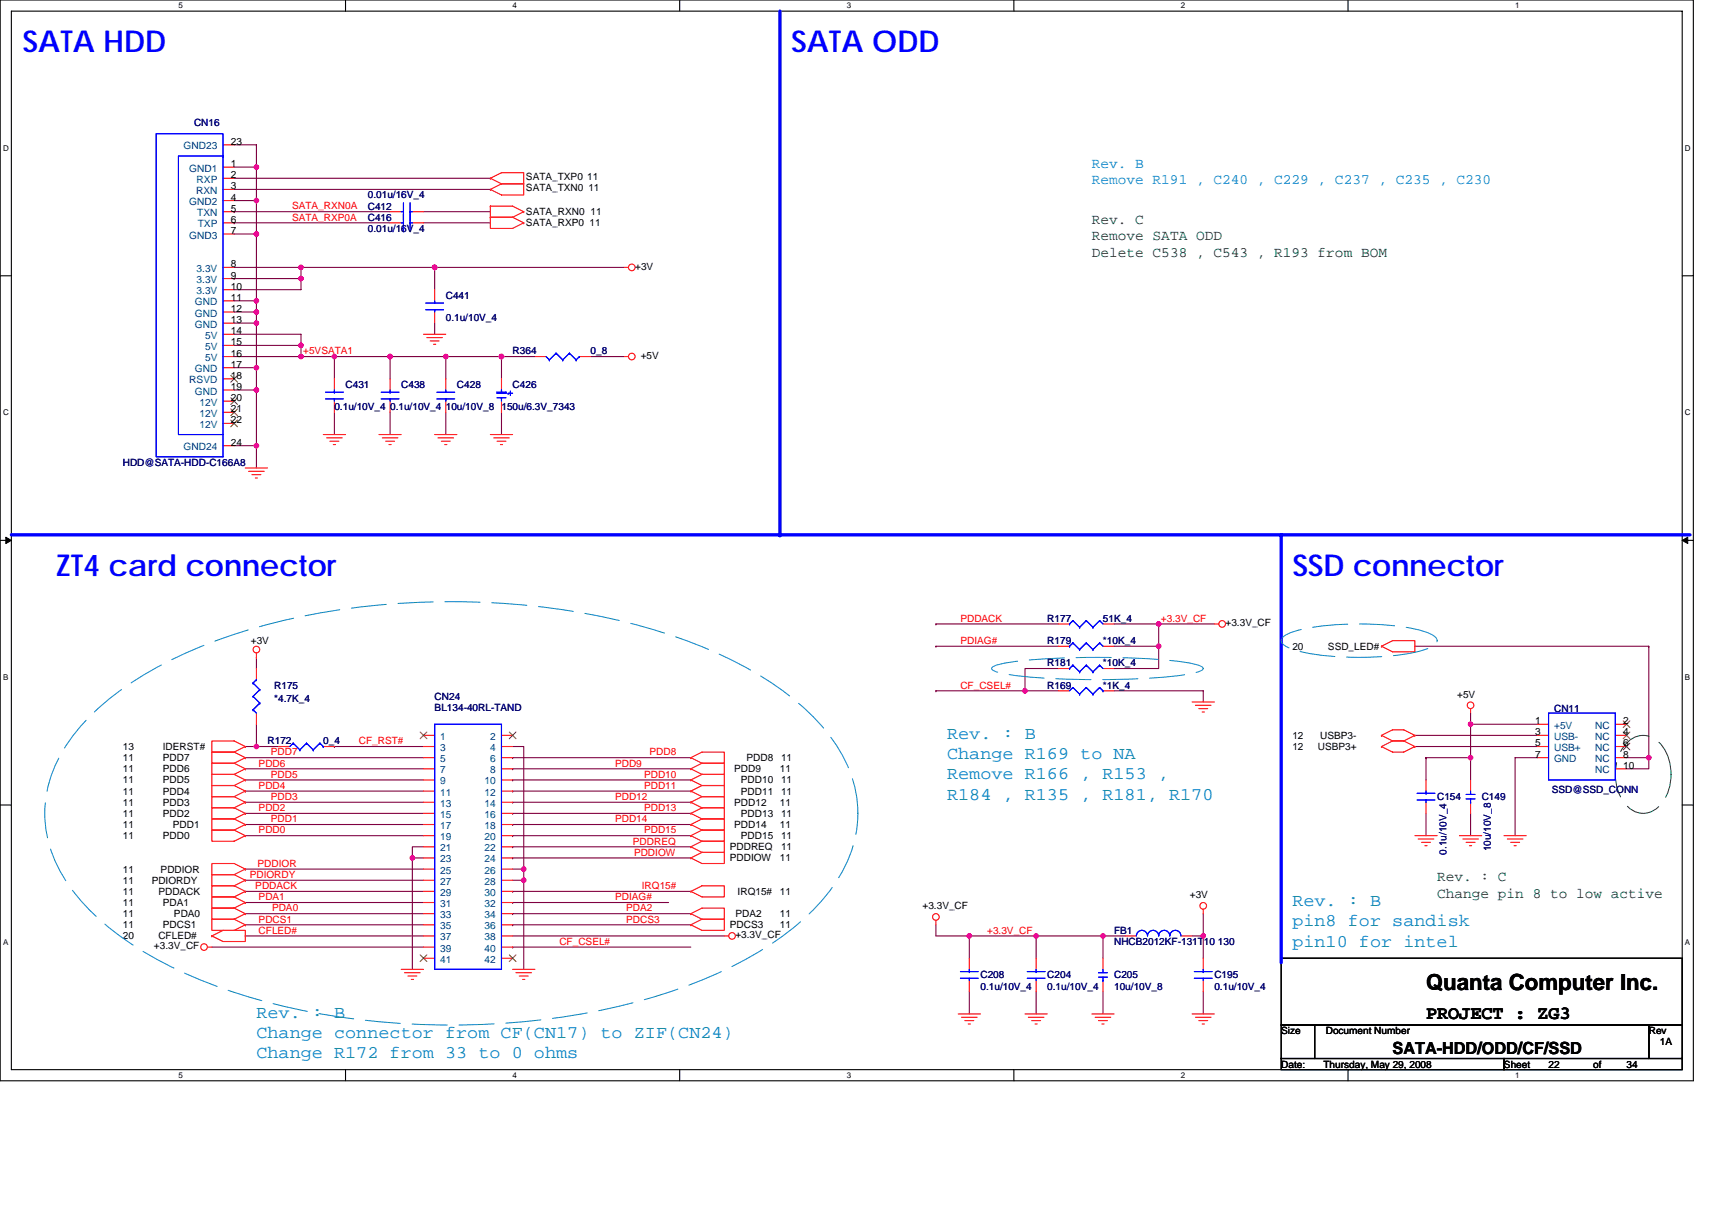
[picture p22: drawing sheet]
<svg xmlns="http://www.w3.org/2000/svg" width="297mm" height="210mm" viewBox="0 0 297 210" stroke-linecap="round" stroke-linejoin="round" font-family="sans-serif">
<defs><g id="words">
<g font-size="5.2" fill="#00f">
<text x="3.9" y="9">SATA HDD</text>
<text x="137.1" y="9">SATA ODD</text>
<text x="9.7" y="99.8">ZT4 card connector</text>
<text x="224" y="99.8">SSD connector</text>
</g>
<text font-size="3.9" x="247.1" y="171.4">Quanta Computer Inc.</text>
<text font-size="3.3" x="247.1" y="176.5">PROJECT : ZG3</text>
<g font-size="3.1" fill="#0080c0">
<text x="164.1" y="128">Rev. : B</text>
<text x="164.1" y="131.5">Change R169 to NA</text>
<text x="164.1" y="135">Remove R166 , R153 ,</text>
<text x="164.1" y="138.5">R184 , R135 , R181, R170</text>
<text x="224" y="157">Rev. : B</text>
<text x="224" y="160.5">pin8 for sandisk</text>
<text x="224" y="164">pin10 for intel</text>
<text x="44.4" y="176.3">Rev. : B</text>
<text x="44.4" y="179.8">Change connector from CF(CN17) to ZIF(CN24)</text>
<text x="44.4" y="183.3">Change R172 from 33 to 0 ohms</text>
</g>
<text font-size="2.9" x="241.3" y="182.5">SATA-HDD/ODD/CF/SSD</text>
<g font-size="2.5" fill="#0080ff">
<text x="189.2" y="29.1">Rev. B</text>
<text x="189.2" y="32">Remove R191 , C240 , C229 , C237 , C235 , C230</text>
</g>
<g font-size="2.5" fill="#008000">
<text x="189.2" y="38.8">Rev. C</text>
<text x="189.2" y="41.6">Remove SATA ODD</text>
<text x="189.2" y="44.5">Delete C538 , C543 , R193 from BOM</text>
<text x="249.1" y="152.7">Rev. : C</text>
<text x="249.1" y="155.5">Change pin 8 to low active</text>
</g>
<g font-size="1.7" fill="#000080">
<text x="33.6" y="21.8">CN16</text>
<text x="63.7" y="34.4">0.01u/16V_4</text>
<text x="63.7" y="38.2">C416</text>
<text x="63.7" y="40.2">0.01u/16V_4</text>
<text x="63.7" y="36.3">C412</text>
<text x="77.3" y="51.8">C441</text>
<text x="77.3" y="55.6">0.1u/10V_4</text>
<text x="88.8" y="61.4">R364</text>
<text x="102.3" y="61.4">0_8</text>
<text x="58" y="71.1">0.1u/10V_4</text>
<text x="59.9" y="67.2">C431</text>
<text x="67.6" y="71.1">0.1u/10V_4</text>
<text x="69.5" y="67.2">C438</text>
<text x="77.3" y="71.1">10u/10V_8</text>
<text x="79.2" y="67.2">C428</text>
<text x="86.9" y="71.1">150u/6.3V_7343</text>
<text x="88.8" y="67.2">C426</text>
<text x="21.3" y="80.7">HDD@SATA-HDD-C166A8</text>
<text x="181.5" y="107.7">R177</text>
<text x="191.1" y="107.7">51K_4</text>
<text x="181.5" y="111.6">R179</text>
<text x="191.1" y="111.6">*10K_4</text>
<text x="47.5" y="119.3">R175</text>
<text x="181.5" y="115.5">R181</text>
<text x="181.5" y="119.3">R169</text>
<text x="191.1" y="115.5">*10K_4</text>
<text x="191.1" y="119.3">*1K_4</text>
<text x="47.5" y="121.6">*4.7K_4</text>
<text x="75.3" y="121.3">CN24</text>
<text x="75.3" y="123.2">BL134-40RL-TAND</text>
<text x="269.3" y="123.4">CN11</text>
<text x="46.4" y="129">R172</text>
<text x="56" y="129">0_4</text>
<text x="268.9" y="137.5">SSD@SSD_CONN</text>
<text x="249.1" y="138.6">C154</text>
<text x="256.8" y="138.6">C149</text>
<text x="250.7" y="148.1" transform="rotate(-90 250.7 148.1)">0.1u/10V_4</text>
<text x="258.4" y="147.5" transform="rotate(-90 258.4 147.5)">10u/10V_8</text>
<text x="193.1" y="161.8">FB1</text>
<text x="193.1" y="163.7">NHCB2012KF-131T10 130</text>
<text x="169.9" y="169.5">C208</text>
<text x="169.9" y="171.4">0.1u/10V_4</text>
<text x="181.5" y="169.5">C204</text>
<text x="181.5" y="171.4">0.1u/10V_4</text>
<text x="193.1" y="169.5">C205</text>
<text x="193.1" y="171.4">10u/10V_8</text>
<text x="210.5" y="169.5">C195</text>
<text x="210.5" y="171.4">0.1u/10V_4</text>
</g>
<g font-size="1.7" fill="#004080">
<text x="31.8" y="25.9">GND23</text>
<text x="32.8" y="29.7">GND1</text>
<text x="32.8" y="35.5">GND2</text>
<text x="34" y="33.6">RXN</text>
<text x="34.1" y="31.7">RXP</text>
<text x="32.8" y="41.3">GND3</text>
<text x="34.2" y="37.5">TXN</text>
<text x="34.3" y="39.4">TXP</text>
<text x="34.1" y="47.1">3.3V</text>
<text x="33.8" y="52.9">GND</text>
<text x="34.1" y="51">3.3V</text>
<text x="34.1" y="49">3.3V</text>
<text x="33.8" y="54.8">GND</text>
<text x="33.8" y="56.8">GND</text>
<text x="35.5" y="58.7">5V</text>
<text x="33.8" y="64.5">GND</text>
<text x="35.5" y="62.6">5V</text>
<text x="35.5" y="60.6">5V</text>
<text x="32.8" y="66.4">RSVD</text>
<text x="33.8" y="68.4">GND</text>
<text x="34.6" y="70.3">12V</text>
<text x="34.6" y="74.1">12V</text>
<text x="34.6" y="72.2">12V</text>
<text x="31.8" y="78">GND24</text>
<text x="76.3" y="128.2">1</text>
<text x="76.3" y="130.1">3</text>
<text x="85" y="128.2">2</text>
<text x="85" y="130.1">4</text>
<text x="269.3" y="126.3">+5V</text>
<text x="269.3" y="128.2">USB-</text>
<text x="269.3" y="130.1">USB+</text>
<text x="276.4" y="126.3">NC</text>
<text x="276.4" y="128.2">NC</text>
<text x="276.4" y="130.1">NC</text>
<text x="76.3" y="132.1">5</text>
<text x="76.3" y="134">7</text>
<text x="76.3" y="135.9">9</text>
<text x="76.3" y="137.8">11</text>
<text x="84" y="135.9">10</text>
<text x="84" y="137.8">12</text>
<text x="85" y="132.1">6</text>
<text x="85" y="134">8</text>
<text x="269.3" y="132.1">GND</text>
<text x="276.4" y="134">NC</text>
<text x="276.4" y="132.1">NC</text>
<text x="76.3" y="139.8">13</text>
<text x="76.3" y="141.7">15</text>
<text x="76.3" y="143.6">17</text>
<text x="84" y="139.8">14</text>
<text x="84" y="141.7">16</text>
<text x="84" y="143.6">18</text>
<text x="76.3" y="145.6">19</text>
<text x="76.3" y="147.5">21</text>
<text x="76.3" y="149.4">23</text>
<text x="84" y="145.6">20</text>
<text x="84" y="147.5">22</text>
<text x="84" y="149.4">24</text>
<text x="76.3" y="151.4">25</text>
<text x="76.3" y="153.3">27</text>
<text x="76.3" y="155.2">29</text>
<text x="84" y="151.4">26</text>
<text x="84" y="153.3">28</text>
<text x="84" y="155.2">30</text>
<text x="76.3" y="157.1">31</text>
<text x="76.3" y="159.1">33</text>
<text x="76.3" y="161">35</text>
<text x="84" y="157.1">32</text>
<text x="84" y="159.1">34</text>
<text x="84" y="161">36</text>
<text x="76.3" y="162.9">37</text>
<text x="76.3" y="164.9">39</text>
<text x="76.3" y="166.8">41</text>
<text x="84" y="162.9">38</text>
<text x="84" y="164.9">40</text>
<text x="84" y="166.8">42</text>
</g>
<g font-size="1.7">
<text x="40" y="28.9">1</text>
<text x="40" y="25.1">23</text>
<text x="40" y="34.7">4</text>
<text x="40" y="30.9">2</text>
<text x="40" y="32.8">3</text>
<text x="91.2" y="33">SATA_TXN0 11</text>
<text x="91.2" y="31.1">SATA_TXP0 11</text>
<text x="40" y="38.6">6</text>
<text x="40" y="40.5">7</text>
<text x="40" y="36.7">5</text>
<text x="91.2" y="39.2">SATA_RXP0 11</text>
<text x="91.2" y="37.3">SATA_RXN0 11</text>
<text x="40" y="46.3">8</text>
<text x="110.1" y="46.7">+3V</text>
<text x="40" y="52.1">11</text>
<text x="40" y="50.2">10</text>
<text x="40" y="48.3">9</text>
<text x="40" y="54">12</text>
<text x="40" y="56">13</text>
<text x="40" y="57.9">14</text>
<text x="40" y="59.8">15</text>
<text x="40" y="63.7">17</text>
<text x="40" y="61.8">16</text>
<text x="40" y="65.6">18</text>
<text x="111" y="62.2">+5V</text>
<text x="40" y="67.6">19</text>
<text x="40" y="69.5">20</text>
<text x="40" y="71.4">21</text>
<text x="40" y="73.3">22</text>
<text x="40" y="77.2">24</text>
<text x="43.5" y="111.6">+3V</text>
<text x="212.4" y="108.5">+3.3V_CF</text>
<text x="224" y="112.6">20</text>
<text x="230.1" y="112.6">SSD_LED#</text>
<text x="252.5" y="120.9">+5V</text>
<text x="266" y="125.5">1</text>
<text x="281.3" y="125.5">2</text>
<text x="21.3" y="131.9">11</text>
<text x="21.3" y="129.9">13</text>
<text x="28.2" y="131.9">PDD7</text>
<text x="28.2" y="129.9">IDERST#</text>
<text x="129.4" y="131.9">PDD8</text>
<text x="135.4" y="131.9">11</text>
<text x="224" y="129.9">12</text>
<text x="224" y="128">12</text>
<text x="228.4" y="129.9">USBP3+</text>
<text x="228.8" y="128">USBP3-</text>
<text x="266" y="127.4">3</text>
<text x="266" y="129.3">5</text>
<text x="266" y="131.3">7</text>
<text x="281.3" y="127.4">4</text>
<text x="281.3" y="129.3">6</text>
<text x="281.3" y="131.3">8</text>
<text x="21.3" y="133.8">11</text>
<text x="21.3" y="137.7">11</text>
<text x="21.3" y="135.7">11</text>
<text x="28.2" y="133.8">PDD6</text>
<text x="28.2" y="137.7">PDD4</text>
<text x="28.2" y="135.7">PDD5</text>
<text x="127.3" y="133.8">PDD9</text>
<text x="128.4" y="137.7">PDD11</text>
<text x="128.4" y="135.7">PDD10</text>
<text x="135.2" y="133.8">11</text>
<text x="135.4" y="137.7">11</text>
<text x="135.4" y="135.7">11</text>
<text x="281.3" y="133.2">10</text>
<text x="21.3" y="143.5">11</text>
<text x="21.3" y="141.5">11</text>
<text x="21.3" y="139.6">11</text>
<text x="28.2" y="141.5">PDD2</text>
<text x="28.2" y="139.6">PDD3</text>
<text x="30" y="143.5">PDD1</text>
<text x="127.3" y="143.5">PDD14</text>
<text x="127.3" y="139.6">PDD12</text>
<text x="128.4" y="141.5">PDD13</text>
<text x="135.2" y="143.5">11</text>
<text x="135.2" y="139.6">11</text>
<text x="135.4" y="141.5">11</text>
<text x="21.3" y="145.4">11</text>
<text x="28.2" y="145.4">PDD0</text>
<text x="126.5" y="147.3">PDDREQ</text>
<text x="126.5" y="149.2">PDDIOW</text>
<text x="128.4" y="145.4">PDD15</text>
<text x="135.2" y="149.2">11</text>
<text x="135.4" y="145.4">11</text>
<text x="135.4" y="147.3">11</text>
<text x="21.3" y="151.2">11</text>
<text x="21.3" y="155">11</text>
<text x="21.3" y="153.1">11</text>
<text x="26.3" y="153.1">PDIORDY</text>
<text x="27.5" y="155">PDDACK</text>
<text x="27.8" y="151.2">PDDIOR</text>
<text x="127.8" y="155">IRQ15#</text>
<text x="135.2" y="155">11</text>
<text x="206.2" y="155.6">+3V</text>
<text x="21.3" y="158.9">11</text>
<text x="21.3" y="160.8">11</text>
<text x="21.3" y="157">11</text>
<text x="28.2" y="160.8">PDCS1</text>
<text x="28.2" y="157">PDA1</text>
<text x="30.2" y="158.9">PDA0</text>
<text x="126.5" y="160.8">PDCS3</text>
<text x="127.4" y="158.9">PDA2</text>
<text x="135.2" y="160.8">11</text>
<text x="135.2" y="158.9">11</text>
<text x="159.9" y="157.5">+3.3V_CF</text>
<text x="21.3" y="162.8">20</text>
<text x="26.7" y="164.5">+3.3V_CF</text>
<text x="27.5" y="162.8">CFLED#</text>
<text x="127.4" y="162.6">+3.3V_CF</text>
<text x="222" y="179.2">Size</text>
<text x="229.8" y="179.2">Document Number</text>
<text x="285.7" y="179.2">Rev</text>
<text x="222" y="185">Date:</text>
<text x="229.4" y="185">Thursday, May 29, 2008</text>
<text x="260.6" y="185">Sheet</text>
<text x="268.4" y="185">22</text>
<text x="276.1" y="185">of</text>
<text x="281.9" y="185">34</text>
<text x="287.7" y="181.1">1A</text>
</g>
<g font-size="1.7" fill="#f00">
<text x="50.6" y="38.2">SATA_RXP0A</text>
<text x="50.6" y="36.3">SATA_RXN0A</text>
<text x="52.5" y="61.4">+5VSATA1</text>
<text x="166.4" y="107.7">PDDACK</text>
<text x="201.2" y="107.7">+3.3V_CF</text>
<text x="166.4" y="111.6">PDIAG#</text>
<text x="166.4" y="119.3">CF_CSEL#</text>
<text x="46.9" y="130.9">PDD7</text>
<text x="62.2" y="128.9">CF_RST#</text>
<text x="112.6" y="130.9">PDD8</text>
<text x="44.8" y="132.8">PDD6</text>
<text x="44.8" y="136.7">PDD4</text>
<text x="46.9" y="134.7">PDD5</text>
<text x="106.6" y="132.8">PDD9</text>
<text x="111.6" y="136.7">PDD11</text>
<text x="111.6" y="134.7">PDD10</text>
<text x="44.8" y="140.5">PDD2</text>
<text x="46.9" y="142.5">PDD1</text>
<text x="46.9" y="138.6">PDD3</text>
<text x="106.6" y="142.5">PDD14</text>
<text x="106.6" y="138.6">PDD12</text>
<text x="111.6" y="140.5">PDD13</text>
<text x="44.8" y="144.4">PDD0</text>
<text x="109.7" y="146.3">PDDREQ</text>
<text x="109.9" y="148.3">PDDIOW</text>
<text x="111.6" y="144.4">PDD15</text>
<text x="43.3" y="152.1">PDIORDY</text>
<text x="44.2" y="154">PDDACK</text>
<text x="44.6" y="150.2">PDDIOR</text>
<text x="44.8" y="156">PDA1</text>
<text x="106.6" y="156">PDIAG#</text>
<text x="111.2" y="154">IRQ15#</text>
<text x="44.8" y="159.8">PDCS1</text>
<text x="44.8" y="161.8">CFLED#</text>
<text x="47.1" y="157.9">PDA0</text>
<text x="108.5" y="159.8">PDCS3</text>
<text x="108.5" y="157.9">PDA2</text>
<text x="171.1" y="161.8">+3.3V_CF</text>
<text x="96.9" y="163.7">CF_CSEL#</text>
</g>
<g font-size="1.4">
<text x="30.9" y="1.4">5</text>
<text x="88.8" y="1.4">4</text>
<text x="146.7" y="1.4">3</text>
<text x="204.7" y="1.4">2</text>
<text x="262.6" y="1.4">1</text>
<text x=".5" y="26.1">D</text>
<text x="292" y="26.1">D</text>
<text x=".5" y="71.9">C</text>
<text x="292" y="71.9">C</text>
<text x=".5" y="117.8">B</text>
<text x="292" y="117.8">B</text>
<text x=".5" y="163.6">A</text>
<text x="292" y="163.6">A</text>
<text x="30.9" y="186.8">5</text>
<text x="88.8" y="186.8">4</text>
<text x="146.7" y="186.8">3</text>
<text x="204.7" y="186.8">2</text>
<text x="262.6" y="186.8">1</text>
</g>
</g></defs>
<path d="M0 0h293.5v187.2h-293.5zM2 1.9h289.5v183.4h-289.5z" fill="none" stroke="#000" stroke-width=".19"/>
<g fill="#fff">
<path d="M30.9 .2h.8v1.5h-.8z"/>
<path d="M30.9 185.5h.8v1.6h-.8z"/>
</g>
<path d="M59.9 0v1.9M59.9 185.3v1.9" fill="none" stroke="#000" stroke-width=".19"/>
<g fill="#fff">
<path d="M88.8 .2h.8v1.5h-.8z"/>
<path d="M88.8 185.5h.8v1.6h-.8z"/>
</g>
<path d="M117.8 0v1.9M117.8 185.3v1.9" fill="none" stroke="#000" stroke-width=".19"/>
<g fill="#fff">
<path d="M146.7 .2h.8v1.5h-.8z"/>
<path d="M146.7 185.5h.8v1.6h-.8z"/>
</g>
<path d="M175.7 0v1.9M175.7 185.3v1.9" fill="none" stroke="#000" stroke-width=".19"/>
<g fill="#fff">
<path d="M204.7 .2h.7v1.5h-.7z"/>
<path d="M204.7 185.5h.7v1.6h-.7z"/>
</g>
<path d="M233.6 0v1.9M233.6 185.3v1.9" fill="none" stroke="#000" stroke-width=".19"/>
<g fill="#fff">
<path d="M262.6 .2h.7v1.5h-.7z"/>
<path d="M262.6 185.5h.7v1.6h-.7z"/>
<path d="M.5 24.9h1v1.5h-1z"/>
<path d="M292 24.9h1v1.5h-1z"/>
<path d="M.5 70.7h1v1.5h-1z"/>
<path d="M292 70.7h1v1.5h-1z"/>
</g>
<path d="M0 47.8h2M291.5 47.8h2" fill="none" stroke="#000" stroke-width=".19"/>
<g fill="#fff">
<path d="M.5 116.5h.9v1.6h-.9z"/>
<path d="M292 116.5h.9v1.6h-.9z"/>
</g>
<path d="M0 93.6h2M291.5 93.6h2" fill="none" stroke="#000" stroke-width=".19"/>
<path d="M1 93.1l1 .5-1 .6zM291.5 93.6l1-.5v1.1z" fill="#000" stroke="#000" stroke-width=".17"/>
<g fill="#fff">
<path d="M.5 162.4h.9v1.5h-.9z"/>
<path d="M292 162.4h.9v1.5h-.9z"/>
</g>
<path d="M0 139.5h2M291.5 139.5h2M222 166h69.5v11.6h-69.5zM222 177.6h5.8v5.8h-5.8zM227.8 177.6h57.9v5.8h-57.9zM285.7 177.6h5.8v5.8h-5.8zM222 183.4h38.6v1.9h-38.6zM260.6 183.4h30.9v1.9h-30.9z" fill="none" stroke="#000" stroke-width=".19"/>
<g fill="none" stroke="#800040" stroke-width=".19">
<path d="M40.6 25.1h3.8v3.9M40.6 32.8h44.4M40.6 30.9h44.4M40.6 29h3.8M40.6 34.7h3.8M40.6 38.6h.1M40.6 36.7h.1M40.6 38.6h27M40.6 36.7h27M44.4 34.7h.1M44.4 29h.1M44.4 29v11.5"/>
<path d="M73.4 36.7h11.6M73.4 38.6h11.6M40.6 56h3.8M40.6 57.9h11.6v1.9M40.6 46.3h11.6M40.6 40.5h3.8M40.6 54.1h3.8M40.6 52.1h3.8M40.6 59.8h11.6M40.6 48.3h.1M40.6 48.3h11.6M44.4 54.1h.1"/>
<path d="M44.4 56h.1M44.4 40.5v11.6M44.4 52.1h.1M44.4 52.1v29M52.2 59.8h.1M52.2 48.3v1.9h-11.6M52.2 46.3h.1M52.2 46.3v2M52.2 59.8v2M52.2 46.3h55.9M75.3 56v1.9M75.3 46.3v3.9"/>
<path d="M75.3 46.3h.1M40.6 63.7h3.8M40.6 61.8h11.6M40.6 67.6h3.8M40.6 77.2h3.8M44.4 67.6h.1M44.4 77.2h.1M44.4 63.7h.1M52.2 61.8h34.7M58 71.4v3.9M58 61.8h.1M58 61.8v3.8"/>
<path d="M67.6 71.4v3.9M67.6 61.8v3.8M67.6 61.8h.1M77.3 71.4v3.9M77.3 61.8h.1M77.3 61.8v3.8M86.9 61.8h5.8M86.9 61.8h.1M86.9 71.4v3.9M86.9 61.8v3.8M102.4 61.8h5.7M44.4 113.9v1.9"/>
<path d="M162.2 108.1h.1M162.2 112h.1M162.2 119.7h.1M162.2 108.1h21.2M162.2 112h21.2M162.2 119.7h15.4M177.6 119.7h5.8M177.6 119.7h.1M183.4 115.8h-5.8v3.9M193.1 108.1h7.7M193.1 119.7h15.4v1.9M193.1 112h7.7"/>
<path d="M200.8 108.1h.1M200.8 112h.1M200.8 108.1v3.9M200.8 112v3.8h-7.7M200.8 108.1h9.7M245.2 112h40.5M285.7 112h.1M285.7 112v19.3M42.5 133.2h.1M42.5 139h.1M42.5 131.3h.1M42.5 137.1h.1"/>
<path d="M42.5 135.1h.1M42.5 129.3h1.9M42.5 131.3h30.9M42.5 137.1h30.9M42.5 135.1h30.9M42.5 133.2h30.9M42.5 139h30.9M44.4 129.3h.1M44.4 125.5v3.8M44.4 129.3h3.9M58 129.3h.1M58 129.3h15.4"/>
<path d="M88.8 137.1h.1M88.8 135.1h.1M88.8 129.3h2v21.3M88.8 133.2h.1M88.8 139h.1M88.8 131.3h.1M88.8 131.3h30.9M88.8 137.1h30.9M88.8 135.1h30.9M88.8 133.2h30.9M88.8 139h30.9M245.2 127.4h21.2"/>
<path d="M245.2 129.3h21.2M247.1 131.3v3.8M247.1 131.3h.1M247.1 131.3h7.8M254.9 123.5v2h11.5M254.9 125.5h.1M254.9 131.3v3.8M254.9 125.5v5.8M266.4 131.3h-3.8v13.5M281.9 131.3h3.8M285.7 131.3v1.9h-3.8M285.7 131.3h.1"/>
<path d="M42.5 142.8h.1M42.5 154.4h.1M42.5 140.9h.1M42.5 150.6h.1M42.5 158.3h.1M42.5 144.8h.1M42.5 152.5h.1M42.5 156.4h.1M42.5 142.8h30.9M42.5 144.8h30.9M42.5 154.4h30.9M42.5 140.9h30.9"/>
<path d="M42.5 150.6h30.9M42.5 156.4h30.9M42.5 158.3h30.9M42.5 152.5h30.9M71.5 148.6h.1M73.4 146.7h-1.9v1.9M73.4 148.6h-1.9v19.3M88.8 150.6h2v1.9M88.8 144.8h.1M88.8 152.5h2v15.4M88.8 156.4h.1M88.8 142.8h.1"/>
<path d="M88.8 146.7h.1M88.8 154.4h.1M88.8 140.9h.1M88.8 148.6h.1M88.8 158.3h.1M88.8 142.8h30.9M88.8 144.8h30.9M88.8 154.4h30.9M88.8 140.9h30.9M88.8 156.4h27.1M88.8 146.7h30.9M88.8 158.3h30.9"/>
<path d="M88.8 148.6h30.9M90.8 152.5h.1M90.8 150.6h.1M208.5 158.3v3.9M247.1 140.9v3.9M254.9 140.9v3.9M36.7 164.1h36.7M42.5 160.2h.1M42.5 162.2h.1M42.5 162.2h30.9M42.5 160.2h30.9M88.8 164.1h.1"/>
<path d="M88.8 160.2h.1M88.8 162.2h36.7M88.8 164.1h30.9M88.8 160.2h30.9M162.2 160.2v2h5.8M168 162.2h.1M168 171.8v3.9M168 162.2h23.1M168 162.2v3.8M179.6 171.8v3.9M179.6 162.2v3.8M179.6 162.2h.1"/>
<path d="M191.1 171.8v3.9M191.1 162.2v3.8M191.1 162.2h3.9M206.6 162.2h1.9M208.5 162.2h.1M208.5 171.8v3.9M208.5 162.2v3.8"/>
</g>
<g fill="#f0f" stroke="#f0f" stroke-width=".19">
<circle cx="254.8" cy="131.3" r=".38"/>
<circle cx="254.8" cy="125.5" r=".38"/>
<circle cx="44.4" cy="54" r=".38"/>
<circle cx="52.2" cy="59.8" r=".38"/>
<circle cx="67.6" cy="61.8" r=".38"/>
<circle cx="77.3" cy="61.8" r=".38"/>
<circle cx="52.2" cy="61.8" r=".38"/>
<circle cx="57.9" cy="61.8" r=".38"/>
<circle cx="44.4" cy="56" r=".38"/>
<circle cx="44.4" cy="67.6" r=".38"/>
<circle cx="44.4" cy="77.2" r=".38"/>
<circle cx="44.4" cy="40.5" r=".38"/>
<circle cx="44.4" cy="34.7" r=".38"/>
<circle cx="44.4" cy="52.1" r=".38"/>
<circle cx="44.4" cy="29" r=".38"/>
<circle cx="52.2" cy="48.3" r=".38"/>
<circle cx="52.2" cy="46.3" r=".38"/>
<circle cx="75.3" cy="46.3" r=".38"/>
<circle cx="44.4" cy="63.7" r=".38"/>
<circle cx="86.9" cy="61.8" r=".38"/>
<circle cx="208.5" cy="162.1" r=".38"/>
<circle cx="191.1" cy="162.1" r=".38"/>
<circle cx="179.6" cy="162.1" r=".38"/>
<circle cx="168" cy="162.1" r=".38"/>
<circle cx="200.8" cy="108.1" r=".38"/>
<circle cx="200.8" cy="112" r=".38"/>
<circle cx="285.7" cy="131.3" r=".38"/>
<circle cx="90.8" cy="152.5" r=".38"/>
<circle cx="90.8" cy="150.6" r=".38"/>
<circle cx="71.5" cy="148.6" r=".38"/>
<circle cx="44.4" cy="129.3" r=".38"/>
<circle cx="177.6" cy="119.7" r=".38"/>
</g>
<g fill="none" stroke="#f00" stroke-width=".19">
<path d="M38.6 38.6h2M38.6 34.7h2M38.6 30.9h2M38.6 36.7h2M38.6 32.8h2M38.6 29h2M38.6 25.1h2M67.6 38.6h1.9M67.6 36.7h1.9M71.5 38.6h1.9M71.5 36.7h1.9M85 32.8h.1"/>
<path d="M85 30.9l1.9-1h3.9v2h-3.9M85 30.9h.1M85 37.6h3.8M85 37.6v2h3.8l2-1M85 37.6h.1M85 35.7h3.8l2 1M85 35.7v1.9h3.8M85 35.7h.1M85 30.9l1.9 1M86.9 31.9h3.9v1.9h-3.9l-1.9-1M86.9 31.9l-1.9 .9M88.8 37.6l2 1"/>
<path d="M90.8 38.6h.1M90.8 36.7h.1M90.8 36.7l-2 .9M38.6 57.9h2M38.6 54.1h2M38.6 50.2h2M38.6 46.3h2M38.6 59.8h2M38.6 56h2M38.6 52.1h2M38.6 48.3h2M38.6 40.5h2"/>
<path d="M73.4 57.9h3.9M74 58.5h2.7M74.6 59.1h1.5M75.1 59.7h.4M75.3 50.2v1.9M75.3 54.1v1.9M108.1 46.3h.8M38.6 73.4h2M38.6 69.5h2M38.6 65.6h2M38.6 61.8h2M38.6 71.4h2"/>
<path d="M38.6 67.6h2M38.6 63.7h2M38.6 77.2h2M56 75.3h3.9M56.6 75.9h2.7M57.2 76.4h1.5M57.8 77h.3M58 65.6v2M58 69.5v1.9M65.7 75.3h3.8M66.3 75.9h2.7M66.8 76.4h1.6"/>
<path d="M67.4 77h.4M67.6 65.6v2M67.6 69.5v1.9M75.3 75.3h3.9M75.9 75.9h2.7M76.5 76.4h1.5M77.1 77h.3M77.3 65.6v2M77.3 69.5v1.9M85 75.3h3.8M85.6 75.9h2.7M86.1 76.4h1.6"/>
<path d="M86.7 77h.4M86.9 65.6v2M86.9 69.5v1.9M92.7 61.8h1.9M100.4 61.8h2M108.1 61.8h.8M42.5 81.1h3.9M43.1 81.7h2.7M43.7 82.2h1.5M44.2 82.8h.4M44.4 113.9h.1M44.4 113.1v.8"/>
<path d="M44.4 115.8v2M183.4 108.1h2M183.4 112h2M183.4 115.8h2M183.4 119.7h2M191.1 108.1h2M191.1 112h2M191.1 115.8h2M191.1 119.7h2M210.5 108.1h.7M239.4 112l1.9-1h3.9v1.9h-3.9zM239.4 112h.1"/>
<path d="M40.6 140h-3.9v1.9h3.9M40.6 132.2h-3.9v2h3.9M40.6 138h-3.9v2h3.9M40.6 130.3h-3.9v1.9h3.9M40.6 136.1h-3.9v1.9h3.9M40.6 134.2h-3.9v1.9h3.9M40.6 140l1.9 .9M40.6 132.2l1.9 1M40.6 138l1.9 1M40.6 130.3l1.9 1M40.6 136.1l1.9 1M40.6 134.2l1.9 .9"/>
<path d="M42.5 133.2h.1M42.5 139h.1M42.5 131.3h.1M42.5 137.1h.1M42.5 135.1h.1M42.5 129.3l-1.9-.9h-3.9v1.9h3.9M42.5 129.3h.1M42.5 133.2l-1.9 1M42.5 139l-1.9 1M42.5 131.3l-1.9 .9M42.5 137.1l-1.9 .9M42.5 135.1l-1.9 1"/>
<path d="M42.5 129.3l-1.9 1M44.4 123.5v2M48.3 129.3h1.9M56 129.3h2M73.4 129.3h1.9M73.4 127.4h1.9M73.4 131.3h1.9M73.4 133.2h1.9M73.4 135.1h1.9M73.4 137.1h1.9M73.4 139h1.9M86.9 129.3h1.9"/>
<path d="M86.9 127.4h1.9M86.9 131.3h1.9M86.9 133.2h1.9M86.9 135.1h1.9M86.9 137.1h1.9M86.9 139h1.9M119.7 137.1h.1M119.7 135.1h.1M119.7 133.2h.1M119.7 139h.1M119.7 131.3l2-1h3.8v1.9h-3.8M119.7 131.3h.1"/>
<path d="M119.7 137.1l2 .9M119.7 135.1l2 1M119.7 133.2l2 1M119.7 139l2 1M119.7 131.3l2 .9M121.7 136.1h3.8v1.9h-3.8M121.7 134.2h3.8v1.9h-3.8M121.7 132.2h3.8v2h-3.8M121.7 140h3.8v1.9h-3.8M121.7 138h3.8v2h-3.8M121.7 136.1l-2 1M121.7 134.2l-2 .9"/>
<path d="M121.7 132.2l-2 1M121.7 140l-2 .9M121.7 138l-2 1M206.6 121.6h3.9M207.2 122.2h2.7M207.7 122.8h1.6M208.3 123.4h.4M239.4 127.4l1.9-1h2l1.9 1M239.4 127.4h.1M239.4 129.3h.1M239.4 129.3l1.9 1h2l1.9-1M239.4 127.4l1.9 1"/>
<path d="M241.3 128.4h2M241.3 128.4l-1.9 .9M243.3 128.4l1.9 .9M245.2 127.4h.1M245.2 129.3h.1M245.2 127.4l-1.9 1M247.1 135.1v2M247.1 139v1.9M254.9 122.8v.7M254.9 135.1v2M254.9 139v1.9M266.4 129.3h2"/>
<path d="M266.4 127.4h2M266.4 131.3h2M266.4 125.5h2M279.9 129.3h2M279.9 127.4h2M279.9 131.3h2M279.9 133.2h2M279.9 125.5h2M40.6 141.9h-3.9v1.9h3.9M40.6 153.5h-3.9v1.9h3.9M40.6 159.3h-3.9v1.9h3.9l1.9-1M40.6 157.3h-3.9v2h3.9"/>
<path d="M40.6 143.8h-3.9v1.9h3.9l1.9-.9M40.6 151.5h-3.9v2h3.9M40.6 155.4h-3.9v1.9h3.9M40.6 141.9l1.9 .9M40.6 153.5l1.9 .9M40.6 159.3l1.9 .9M40.6 157.3l1.9 1M40.6 143.8l1.9 1M40.6 151.5l1.9 1M40.6 155.4l1.9 1M42.5 142.8h.1M42.5 154.4h.1"/>
<path d="M42.5 140.9h.1M42.5 150.6l-1.9-1h-3.9v1.9h3.9M42.5 150.6h.1M42.5 158.3h.1M42.5 144.8h.1M42.5 152.5h.1M42.5 156.4h.1M42.5 142.8l-1.9 1M42.5 154.4l-1.9 1M42.5 140.9l-1.9 1M42.5 150.6l-1.9 .9M42.5 158.3l-1.9 1"/>
<path d="M42.5 152.5l-1.9 1M42.5 156.4l-1.9 .9M73.4 140.9h1.9M73.4 142.8h1.9M73.4 144.8h1.9M73.4 146.7h1.9M73.4 148.6h1.9M73.4 150.6h1.9M73.4 152.5h1.9M73.4 154.4h1.9M73.4 156.4h1.9M73.4 158.3h1.9"/>
<path d="M86.9 140.9h1.9M86.9 142.8h1.9M86.9 144.8h1.9M86.9 146.7h1.9M86.9 148.6h1.9M86.9 150.6h1.9M86.9 152.5h1.9M86.9 154.4h1.9M86.9 156.4h1.9M86.9 158.3h1.9M119.7 144.8h.1M119.7 142.8h.1"/>
<path d="M119.7 146.7h.1M119.7 154.4l2-.9h3.8v1.9h-3.8zM119.7 154.4h.1M119.7 140.9h.1M119.7 148.6h.1M119.7 158.3l2-1h3.8v2h-3.8M119.7 158.3h.1M119.7 144.8l2 .9M119.7 142.8l2 1M119.7 146.7l2 1M119.7 140.9l2 1M119.7 158.3l2 1"/>
<path d="M121.7 143.8h3.8v1.9h-3.8M121.7 141.9h3.8v1.9h-3.8M121.7 145.7h3.8v2h-3.8M121.7 159.3h3.8v1.9h-3.8l-2-1M121.7 147.7h3.8v1.9h-3.8l-2-1M121.7 143.8l-2 1M121.7 141.9l-2 .9M121.7 145.7l-2 1M121.7 159.3l-2 .9M121.7 147.7l-2 .9M162.2 159.4v.8M208.5 157.5v.8"/>
<path d="M245.2 144.8h3.9M245.8 145.4h2.7M246.4 145.9h1.5M246.9 146.5h.4M252.9 144.8h3.9M253.5 145.4h2.7M254.1 145.9h1.5M254.7 146.5h.3M260.6 144.8h3.9M261.2 145.4h2.7M261.8 145.9h1.5M262.4 146.5h.4"/>
<path d="M35.9 164.1h.8M36.7 162.2l1.9-1h3.9v1.9h-3.9zM36.7 162.2h.1M42.5 160.2h.1M69.5 167.9h3.9M70.1 168.5h2.7M70.7 169.1h1.5M71.3 169.7h.4M73.4 160.2h1.9M73.4 162.2h1.9M73.4 164.1h1.9M73.4 166h1.9"/>
<path d="M86.9 160.2h1.9M86.9 162.2h1.9M86.9 164.1h1.9M86.9 166h1.9M88.8 167.9h3.9M89.4 168.5h2.7M90 169.1h1.5M90.6 169.7h.4M119.7 160.2h.1M125.5 162.2h.8M166.1 175.7h3.8M166.6 176.2h2.7"/>
<path d="M167.2 176.8h1.6M167.8 177.4h.4M168 166v1.9M168 169.9v1.9M177.6 175.7h3.9M178.2 176.2h2.7M178.8 176.8h1.5M179.4 177.4h.4M179.6 166v1.9M179.6 169.9v1.9M189.2 175.7h3.9M189.8 176.2h2.7"/>
<path d="M190.4 176.8h1.5M191 177.4h.3M191.1 166v1.9M191.1 169.9v1.9M195 162.2h1.9M204.7 162.2h1.9M206.6 175.7h3.9M207.2 176.2h2.7M207.7 176.8h1.6M208.3 177.4h.4M208.5 166v1.9M208.5 169.9v1.9"/>
<circle cx="109.5" cy="46.3" r=".58"/>
<circle cx="109.5" cy="61.8" r=".58"/>
<circle cx="44.4" cy="112.5" r=".58"/>
<circle cx="211.8" cy="108.1" r=".58"/>
<circle cx="254.8" cy="122.2" r=".58"/>
<circle cx="162.2" cy="158.9" r=".58"/>
<circle cx="208.5" cy="156.9" r=".58"/>
<circle cx="35.4" cy="164.1" r=".58"/>
<circle cx="126.9" cy="162.1" r=".58"/>
</g>
<path d="M135.2 1.9v90.8M2 92.7h290.9M135.2 92.7h.1M222 92.7v74.1" fill="none" stroke="#00f" stroke-width=".58"/>
<path d="M172 115.6a13.6 13.6 0 0 1 5.2-1.1 139.7 139.7 0 0 1 28.5 .3 6.8 6.8 0 0 1 2.7 .8l.1 .2a2.33 2.33 0 0 1-1.8 .9 114.7 114.7 0 0 1-22.7 .9 57 57 0 0 1-11.1-1.1l-.9-.5-.2-.2zM222.5 110.2a14.9 14.9 0 0 1 6.2-1.7 53.2 53.2 0 0 1 17.5 .7 4.9 4.9 0 0 1 2.7 1.4l.2 .4a2.29 2.29 0 0 1-1.9 1.5 45.9 45.9 0 0 1-16.9 1.2l-1.6-.2a14.8 14.8 0 0 1-6.2-1.7l-.3-.4-.2-.4 .2-.4zM15.2 124.5a56.3 56.3 0 0 1 20-12.6 118.7 118.7 0 0 1 47.8-7.6 111.2 111.2 0 0 1 41.7 9.1 54.2 54.2 0 0 1 16.5 11.1 24.9 24.9 0 0 1 7.3 13.9 21.6 21.6 0 0 1-5.4 16.8 47.6 47.6 0 0 1-15.1 11.6 100.3 100.3 0 0 1-35.6 10 125.9 125.9 0 0 1-53.6-5.5 65.9 65.9 0 0 1-21.4-11.9 27.9 27.9 0 0 1-9-13.5 20.5 20.5 0 0 1 3.2-17l1.7-2.3z" fill="none" stroke="#0080c0" stroke-width=".17" stroke-dasharray="6.1 2"/>
<path d="M281.9 128.7a3.9 3.9 0 0 1 6.3 .7 8.6 8.6 0 0 1-.6 10.2 3.9 3.9 0 0 1-6.2-.7 8.6 8.6 0 0 1 .5-10.2z" fill="none" stroke="#008000" stroke-width=".17" stroke-dasharray="6.1 2"/>
<g fill="none" stroke="#00f" stroke-width=".19">
<path d="M27.1 23.2h11.5v3.8h-7.7v48.3h7.7v3.8h-11.5zM38.6 27h.1M38.6 27v48.3M69.5 38.6h.4M69.5 36.7h.4M69.9 37.1v3.1M69.9 35.1v3.1M71.1 37.1v3.1M71.1 38.6h.1M71.1 35.1v3.1M71.1 36.7h.1M71.1 38.6h.4"/>
<path d="M71.1 36.7h.4M73.8 53.7h3.1M73.8 52.5h3.1M75.3 52.1v.4M75.3 53.7h.1M75.3 53.7v.4M56.4 68h3.1M56.4 69.1h3.1M58 69.1v.4M58 68h.1M58 67.6v.4M66.1 68h3"/>
<path d="M66.1 69.1h3M67.6 69.1v.4M67.6 68h.1M67.6 67.6v.4M75.7 69.1h3.1M75.7 68h3.1M77.3 67.6v.4M77.3 69.1h.1M77.3 69.1v.4M86.1 68.9h1.6M86.9 68.9v.6M86.9 67.6h.1"/>
<path d="M86.9 67.6v.4M88.1 68.1h.1M88.1 68.1h.7M88.5 67.8v.7M94.6 61.8l.6 .6M95.2 62.4h.1M96.4 61.2h.1M96.4 61.2l-1.2 1.2M96.4 61.2l1.1 1.2M97.5 62.4h.1M98.7 61.2h.1M98.7 61.2l-1.2 1.2"/>
<path d="M98.7 61.2l1.1 1.2M99.8 62.4h.1M100.4 61.8h.1M100.4 61.8l-.6 .6M43.9 118.3h.1M43.9 118.3l1.1 1.2M44.4 117.8h.1M44.4 117.8l-.5 .5M45 119.5h.1M45 119.5l-1.1 1.1M185.4 108.1h.1M185.4 112h.1"/>
<path d="M185.4 115.8h.1M185.9 107.5h.1M185.9 111.4h.1M185.9 115.2h.1M185.9 119.1h.1M185.9 107.5l1.2 1.2M185.9 107.5l-.5 .6M185.9 111.4l1.2 1.1M185.9 111.4l-.5 .6M185.9 115.2l1.2 1.2M185.9 115.2l-.5 .6M185.9 119.1l-.5 .6"/>
<path d="M185.9 119.1l1.2 1.2M187.1 108.7h.1M187.1 112.5h.1M187.1 116.4h.1M188.3 107.5h.1M188.3 111.4h.1M188.3 115.2h.1M188.3 119.1h.1M188.3 107.5l1.1 1.2M188.3 107.5l-1.2 1.2M188.3 111.4l1.1 1.1M188.3 111.4l-1.2 1.1"/>
<path d="M188.3 115.2l1.1 1.2M188.3 115.2l-1.2 1.2M188.3 119.1l-1.2 1.2M188.3 119.1l1.1 1.2M189.4 108.7h.1M189.4 112.5h.1M189.4 116.4h.1M190.6 107.5h.1M190.6 111.4h.1M190.6 115.2h.1M190.6 119.1h.1M190.6 107.5l.5 .6"/>
<path d="M190.6 107.5l-1.2 1.2M190.6 111.4l.5 .6M190.6 111.4l-1.2 1.1M190.6 115.2l.5 .6M190.6 115.2l-1.2 1.2M190.6 119.1l-1.2 1.2M190.6 119.1l.5 .6M191.1 119.7h.1M43.9 123h.1M43.9 120.6h.1M43.9 123l.5 .5M43.9 120.6l1.1 1.2"/>
<path d="M45 121.8h.1M45 121.8l-1.1 1.2M50.8 128.8h.1M50.8 128.8l-.6 .5M50.8 128.8l1.2 1.1M52 129.9h.1M53.1 128.8h.1M53.1 128.8l-1.1 1.1M53.1 128.8l1.2 1.1M54.3 129.9h.1M55.4 128.8h.1M55.4 128.8l-1.1 1.1"/>
<path d="M55.4 128.8l.6 .5M56 129.3h.1M75.3 125.5h11.6v42.4h-11.6zM187.1 120.3h.1M189.4 120.3h.1M245.6 137.4h3.1M245.6 138.6h3.1M247.1 138.6v.4M247.1 137.4h.1M247.1 137.1v.3M254.1 137.6h1.5M254.1 138.4h1.5"/>
<path d="M254.9 137.1v.5M254.9 139h.1M254.9 138.4v.6M268.4 123.5h11.5v11.6h-11.5zM166.4 168.3h3.1M166.4 169.5h3.1M168 169.5v.4M168 168.3h.1M168 167.9v.4M178 168.3h3.1M178 169.5h3.1M179.6 169.5v.4"/>
<path d="M179.6 168.3h.1M179.6 167.9v.4M190.4 168.5h1.5M190.4 169.3h1.5M191.1 167.9v.6M191.1 169.9h.1M191.1 169.3v.6M196.9 162.1a.96 .96 0 0 1 1-.9 .96 .96 0 0 1 1 .9 .97 .97 0 0 1 .9-.9 .97 .97 0 0 1 1 .9 .97 .97 0 0 1 1-.9 .97 .97 0 0 1 .9 .9 .97 .97 0 0 1 1-.9 .97 .97 0 0 1 1 .9M207 168.3h3.1M207 169.5h3.1M208.5 169.5v.4M208.5 168.3h.1"/>
<path d="M208.5 167.9v.4"/>
</g>
<g fill="none" stroke="#804000" stroke-width=".17">
<path d="M40 72.8l1.2 1.1M40 68.9l1.2 1.2M40 65.1l1.2 1.1M40 70.8l1.2 1.2M41.2 72.8l-1.2 1.1M41.2 68.9l-1.2 1.2M41.2 65.1l-1.2 1.1M41.2 70.8l-1.2 1.2M72.8 126.8l1.2 1.2M74 126.8l-1.2 1.2M88.3 126.8l1.1 1.2M89.4 126.8l-1.1 1.2"/>
<path d="M281.3 124.9l1.2 1.2M281.3 126.8l1.2 1.2M281.3 128.8l1.2 1.1M282.5 124.9l-1.2 1.2M282.5 126.8l-1.2 1.2M282.5 128.8l-1.2 1.1M72.8 165.4l1.2 1.2M74 165.4l-1.2 1.2M88.3 165.4l1.1 1.2M89.4 165.4l-1.1 1.2"/>
</g>
<g fill="#00f" stroke="#00f" stroke-width=".19">
<path d="M86.1 68v.1h1.6v-.1z" fill-rule="evenodd"/>
<path d="M86.1 68v.1h1.6v-.1z" fill-rule="evenodd"/>
</g>
<use href="#words"/>
</svg>
